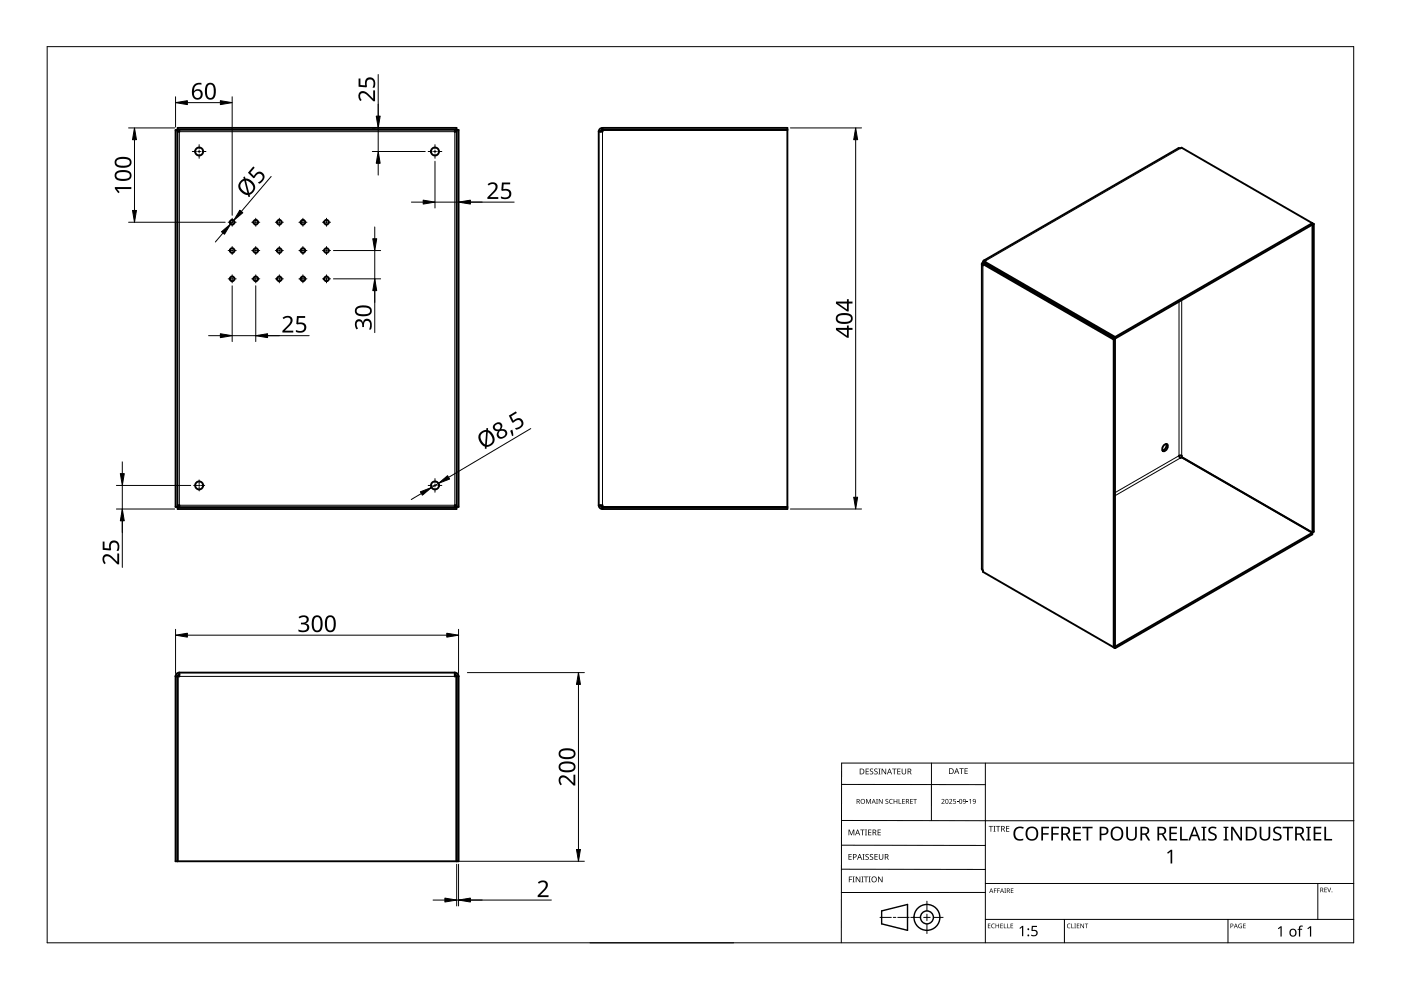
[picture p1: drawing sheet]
<svg xmlns="http://www.w3.org/2000/svg" width="297mm" height="210mm" viewBox="0 0 297 210" stroke-linecap="round" stroke-linejoin="round" font-family="sans-serif">
<g fill="none" stroke="#000" stroke-width=".4">
<path d="M37.2 27.6h.4v79.9h-.4zM37.7 27.1h59.1v.4h-59.1zM38 27.5v.4h-.4M96.4 27.5v.4h.4M96.8 27.6h.4v79.9h-.4zM126.9 27.9v79.2M127.7 27.1a.8 .8 0 0 0-.8 .8M127.7 27.1h39.2v80.8h-39.2M127.7 27.6h39.2M127.7 27.1v.8h-.8M166.9 27.5h-39.2l-.4 .4M208.2 56v64.8l.2 .1v.3l28 16.2"/>
<path d="M208.4 55.6l-.2 .4 .2 .3v-.3M208.4 55.6l28 16.2v-.3M208.4 56l27.7 16M208.7 55.8l-.1 .1M208.7 55.8l-.3 .2M208.7 55.8l27.7 16v65.3M208.7 55.7v.1M208.7 55.4l.3-.1h-.4l-.2 .3M208.7 55.4l27.7 16.1M208.7 55.4v.4M211.2 57.2v.1M211.8 57.6h.1"/>
<path d="M212.1 57.7v.1M278.2 47.3l-27.7-16-.6 .1-41.3 23.9M278.2 47.3v.3M278.2 47.6l-42.1 24.4M278.2 47.3l.3 .2M278.2 47.3l-41.8 24.2M278.2 47.6l.1 .1M278.3 47.7v65.2M278.5 47.5v65.3l-.2 .1M278.5 47.5l-.2 .2M230.5 68.4h.1M230.7 68.5h.1"/>
<path d="M231 68.6v.1M236.1 72v65.2l.3-.1M246.8 94.4l.6-.2a.98 .98 0 0 1-.8 1.4 .85 .85 0 0 1 .2-1.2zM247.3 94.1a1.15 1.15 0 0 1-.8 1.4M37.6 107.1h.4v.4M37.7 107.5h59.1v.4h-59.1zM96.8 107.1h-.4v.4M126.9 107.1a.8 .8 0 0 0 .8 .8M126.9 107.1h.8v.8M127.3 107.1l.4 .4h39.2M127.7 107.5h39.2M278.2 113v.3l-41.8 24.1"/>
<path d="M278.2 113l-41.8 24.1M278.3 112.9l-27.8-16v-.3h-.5l.3 .5 .2-.1 27.7 16M236.4 137.1h.1M236.4 137.1v.3M37.2 143.4v39.2h60v-39.2M37.7 143.4v39.2M38 143l-.4 .4v39.2M38 142.6a.8 .8 0 0 0-.8 .8M38 142.6v.8h-.8M38 142.6h58.4M96.4 142.6v.8h.8M96.4 143l.4 .4v39.2"/>
<path d="M96.4 142.6a.8 .8 0 0 1 .8 .8M96.8 143.4v39.2"/>
<circle cx="42.2" cy="32.1" r=".85"/>
<circle cx="92.2" cy="32.1" r=".85"/>
<circle cx="49.2" cy="59.1" r=".5"/>
<circle cx="49.2" cy="53.1" r=".5"/>
<circle cx="49.2" cy="47.1" r=".5"/>
<circle cx="54.2" cy="59.1" r=".5"/>
<circle cx="54.2" cy="53.1" r=".5"/>
<circle cx="54.2" cy="47.1" r=".5"/>
<circle cx="59.2" cy="59.1" r=".5"/>
<circle cx="59.2" cy="53.1" r=".5"/>
<circle cx="59.2" cy="47.1" r=".5"/>
<circle cx="64.2" cy="59.1" r=".5"/>
<circle cx="64.2" cy="53.1" r=".5"/>
<circle cx="64.2" cy="47.1" r=".5"/>
<circle cx="69.2" cy="59.1" r=".5"/>
<circle cx="69.2" cy="53.1" r=".5"/>
<circle cx="69.2" cy="47.1" r=".5"/>
<circle cx="42.2" cy="102.9" r=".85"/>
<circle cx="92.2" cy="102.9" r=".85"/>
</g>
<path d="M38 27.9h58.4v79.2h-58.4zM127.7 27.9v79.2M250.3 31.5l-41.3 23.8M208.4 56.3v64.6M208.7 55.8h.1M250 64v32.6l-13.6 7.9M250.5 63.6v33M250.3 97.1l-13.9 8M38 143.4h58.4" fill="none" stroke="#000" stroke-width=".21"/>
<path d="M10 9.9h277v190h-277z" fill="none" stroke="#000" stroke-width=".21"/>
<g fill="none" stroke="#000" stroke-width=".21">
<path d="M178.4 179.2l30.5 .1M178.4 166.3l30.5 .1M178.5 174h108.6M197.5 161.8v12.2M208.9 161.8v38.1M287 161.8h-108.6v38.1M125.1 199.9h30.5M178.4 184.3h30.5M186.6 194.5h2.4M189.4 194.5h.5M190.4 194.5h2.4M193.1 194.5h2.1"/>
<path d="M195.8 194.5h1.4M196.5 191.1v2M196.5 193.8v1.4M196.5 195.9v2M197.9 194.5h2.1M208.9 189.2h-30.5M208.9 187.3h78.1M208.9 194.9h78.1M225.7 194.9v5M260.4 194.9v5M279.4 187.3v7.6"/>
</g>
<g fill="none" stroke="#000" stroke-width=".3">
<path d="M186.9 193.1l5.5-1.3v5.5l-5.5-1.4z"/>
<circle cx="196.5" cy="194.5" r="1.37"/>
<circle cx="196.5" cy="194.5" r="2.74"/>
</g>
<g fill="#000">
<path d="M179.9 175.9h.2l.4 1 .4-1h.2v1.2h-.1v-1.1l-.4 1.1h-.2l-.4-1.1 .1 1.1h-.2zM182.4 175.9h.9v.1h-.4v1.1h-.1v-1.1h-.4zM183.4 175.9h.4l-.1 .1v1l.1 .1h-.4l.1-.1v-1zM183.6 169.4h.2l.3 .8 .4-.8h.2v1h-.2v-.9l-.4 .9-.4-.9 .1 .9h-.2zM183.5 163h.7v.1h-.5v.4h.5v.1h-.5v.4h.5v.2h-.7zM184.1 175.9h.6v.1h-.5v.4h.5v.1h-.5v.5h.5v.1h-.6zM184.5 163.1l.4-.2 .2 .1v.1a.25 .25 0 0 0-.4-.1 .25 .25 0 0 0 0 .4 .4 .4 0 0 1 .5 .3 .4 .4 0 0 1-.3 .5 .4 .4 0 0 1-.5-.2h.1a.27 .27 0 0 0 .4 .1 .27 .27 0 0 0-.1-.4l-.3-.3zM185.4 163.1l.4-.2 .3 .1-.1 .1a.25 .25 0 0 0-.4-.1 .25 .25 0 0 0 0 .4 .4 .4 0 0 1 .5 .3 .4 .4 0 0 1-.3 .5 .4 .4 0 0 1-.5-.2h.1a.27 .27 0 0 0 .4 .1 .27 .27 0 0 0 0-.4l-.4-.3zM185.8 169.4h.3l-.1 .1v.8l.1 .1h-.3l.1-.1zM186.2 163h.5l-.2 .1v1l.2 .1h-.5l.2-.1v-1zM186.1 175.9h.6v.1h-.5v.4h.5v.1h-.5v.5h.5v.1h-.6zM186.3 169.4h.2l.5 .8v-.8h.1v1h-.1l-.6-.8v.8h-.1z"/>
<path d="M186.9 163h.2l.6 1v-1h.2v1.2h-.2l-.6-1v1h-.2zM187.8 169.5l.3-.1h.2v.2a.25 .25 0 0 0-.3-.1 .25 .25 0 0 0-.1 .3 .25 .25 0 0 0 .3 .1 .32 .32 0 0 1 0 .5 .32 .32 0 0 1-.5-.1 .25 .25 0 0 0 .4 .1 .25 .25 0 0 0 0-.4l-.3-.2zM188.6 169.5l.4-.1h.3l-.1 .2a.41 .41 0 0 0-.6 .3 .41 .41 0 0 0 .6 .4 .48 .48 0 0 1-.6-.1 .48 .48 0 0 1 0-.7zM189.1 163h1v.1h-.4v1.1h-.2v-1.1h-.4zM189.5 169.4h.1v.4h.5v-.4h.1v1h-.1v-.5h-.5v.5h-.1zM190.5 169.4h.2v.9h.4v.1h-.6zM190.2 163h.7v.1h-.5v.4h.5v.1h-.5v.4h.5v.2h-.7zM191.3 169.4h.5v.1h-.4v.3h.4v.1h-.4v.4h.4v.1h-.5zM191.2 163h.1v.8a.32 .32 0 0 0 .3 .3 .32 .32 0 0 0 .4-.4v-.7h.1v.7a.47 .47 0 0 1-.5 .5 .47 .47 0 0 1-.4-.5zM193 169.4h.5v.1h-.4v.3h.4v.1h-.4v.4h.4v.1h-.5zM193.6 169.4h.8v.1h-.3v.9h-.2v-.9h-.3zM199.6 169.5a.37 .37 0 0 1 .6 0 .37 .37 0 0 1-.2 .6l-.2 .2h.5v.1h-.7l.3-.4a.27 .27 0 0 0 .2-.3 .27 .27 0 0 0-.4-.1z"/>
<path d="M201.2 169.5a.37 .37 0 0 1 .6 0 .37 .37 0 0 1-.2 .6l-.2 .2h.5v.1h-.7l.3-.4a.27 .27 0 0 0 .3-.3 .27 .27 0 0 0-.5-.1zM202.1 169.4h.5v.1h-.4v.3a.34 .34 0 0 1 .5 .2 .34 .34 0 0 1-.2 .4 .34 .34 0 0 1-.4-.1 .29 .29 0 0 0 .4 0 .29 .29 0 0 0 0-.4 .29 .29 0 0 0-.4 0zM202.9 170l.3 .1zM203.4 162.9h.9v.1h-.4v1.1h-.1v-1.1h-.4zM204.9 170l.4 .1zM204.5 162.9h.7v.1h-.5v.4h.4v.1h-.4v.5h.5v.1h-.7zM205.5 169.6l.4-.2v1h-.2v-.9zM209.6 175.1h.9v.2h-.3v1h-.2v-1h-.4zM210.6 175.1h.5l-.2 .1v1l.2 .1h-.5l.2-.1v-1zM211.2 175.1h.9v.2h-.4v1h-.2v-1h-.3zM213.3 175.1h.7v.2h-.5v.3h.5v.2h-.5v.4h.5v.1h-.7zM215.2 175.7a1.63 1.63 0 0 1 1.9-.3l-.2 .3a1.14 1.14 0 0 0-1.4 .2 1.14 1.14 0 0 0-.2 1.3 1.11 1.11 0 0 0 1.6 .6v.3a1.52 1.52 0 0 1-1.9-.5 1.52 1.52 0 0 1 .2-1.9z"/>
<path d="M220.8 175.3h1.6v.3h-1.3v1h1.2v.4h-1.2v1.2h-.3zM222.9 175.3h1.6v.3h-1.2v1h1.1v.4h-1.1v1.2h-.4zM227.6 175.3h1.6v.3h-1.3v.9h1.2v.3h-1.2v1.1h1.3v.3h-1.6zM229.5 175.3h2.1v.3h-.9v2.6h-.3v-2.6h-.9zM238.8 175.3h.3v1.9a.76 .76 0 0 0 .8 .7 .76 .76 0 0 0 .8-.7v-1.9h.3v1.9a1.12 1.12 0 0 1-1.1 1 1.12 1.12 0 0 1-1.1-1zM247.9 175.3h1.7v.3h-1.3v.9h1.2v.3h-1.2v1.1h1.3v.3h-1.7zM250.2 175.3h.4v2.6h1.2v.3h-1.6zM254.7 175.3h1.1v.2l-.4 .1v2.3l.4 .1v.2h-1.1v-.2l.4-.1v-2.3l-.4-.1zM256.3 175.6a1.38 1.38 0 0 1 1.6-.2l-.1 .3-.4-.1a.55 .55 0 0 0-.8 .3 .55 .55 0 0 0 .6 .7 .88 .88 0 0 1 .8 1.1 .88 .88 0 0 1-1.3 .5l-.6-.1v-.3h.2a.82 .82 0 0 0 1.3-.3l-.1-.4-.4-.2a.88 .88 0 0 1-.8-1.3zM259.4 175.3h1.1v.2l-.4 .1v2.3l.4 .1v.2h-1.1v-.2l.3-.1v-2.3l-.3-.1zM261 175.3h.4l1.6 2.4v-2.4h.3v2.9h-.4l-1.6-2.4 .1 2.4h-.4zM267.1 175.3h.3v1.9a.76 .76 0 0 0 .8 .7 .76 .76 0 0 0 .8-.7v-1.9h.3v1.9a1.12 1.12 0 0 1-1.1 1 1.12 1.12 0 0 1-1.1-1z"/>
<path d="M270.1 175.6a1.38 1.38 0 0 1 1.6-.2l-.1 .3-.4-.1a.55 .55 0 0 0-.9 .3 .55 .55 0 0 0 .6 .7 .88 .88 0 0 1 .8 1.1 .88 .88 0 0 1-1.2 .5l-.6-.1v-.3h.2a.82 .82 0 0 0 1.3-.3l-.2-.4-.4-.2a.88 .88 0 0 1-.7-1.3zM272 175.3h2.2v.3h-1v2.6h-.3v-2.6h-.9zM276.9 175.3h1.1v.2l-.4 .1v2.3l.4 .1v.2h-1.1v-.2l.3-.1v-2.3l-.3-.1zM278.5 175.3h1.6v.3h-1.2v.9h1.2v.3h-1.2v1.1h1.2v.3h-1.6zM280.8 175.3h.4v2.6h1.2v.3h-1.6zM180 185.8h.7v.2h-.6v.4h.5v.1h-.5v.6h-.1zM179.9 181.1h.7v.1h-.5v.4h.4v.1h-.4v.5h.5v.1h-.7zM180.8 185.8h.4l-.1 .2v.9l.1 .2h-.4l.1-.2v-.9zM181.4 185.8h.2l.7 1.1v-1.1h.1v1.3h-.2l-.6-1v1h-.2zM182.6 185.8h.5l-.2 .2v.9l.2 .2h-.5l.2-.2v-.9zM182.9 181.1h.4l-.1 .1v1l.1 .1h-.4l.1-.1v-1zM183.2 185.8h.9v.2h-.4v1.1h-.2v-1.1h-.3z"/>
<path d="M183.5 181.2l.5-.1h.2v.2a.25 .25 0 0 0-.4-.1 .25 .25 0 0 0 0 .4 .4 .4 0 0 1 .4 .3 .4 .4 0 0 1-.2 .4 .4 .4 0 0 1-.5-.2 .27 .27 0 0 0 .5 .1 .27 .27 0 0 0-.1-.4l-.4-.3zM184.2 185.8h.4l-.1 .2v.9l.1 .2h-.4l.1-.2v-.9zM184.5 181.2l.4-.1h.2v.2a.25 .25 0 0 0-.4-.1 .25 .25 0 0 0 0 .4 .4 .4 0 0 1 .5 .3 .4 .4 0 0 1-.3 .4 .4 .4 0 0 1-.5-.2h.1a.27 .27 0 0 0 .4 .1 .27 .27 0 0 0-.1-.4l-.3-.3zM185.4 181.1h.7v.1h-.5v.4h.5v.1h-.5v.5h.5v.1h-.7zM186.2 185.8h.1l.7 1.1v-1.1h.1v1.3h-.2l-.6-1v1h-.1zM186.3 181.1h.2v.8a.32 .32 0 0 0 .3 .3 .32 .32 0 0 0 .3-.3v-.8h.2v.8a.47 .47 0 0 1-.5 .4 .47 .47 0 0 1-.5-.4zM209.5 195.8h.5l-.4 .1v.3h.4l-.4 .1v.4l.4 .1h-.5zM210.3 196l.3-.2 .3 .1v.1a.39 .39 0 0 0-.6 .3 .39 .39 0 0 0 .6 .4 .46 .46 0 0 1-.7-.1 .46 .46 0 0 1 .1-.6zM210.7 188.4h.6l-.4 .1v.3h.4l-.4 .1v.4h-.2zM211.4 188.4h.6l-.4 .1v.3h.4l-.4 .1v.4h-.2zM211.1 195.8h.1v.4h.5v-.4h.1v1h-.1v-.5h-.5v.5h-.1zM212.1 195.8h.5l-.4 .1v.3h.4l-.4 .1v.4l.4 .1h-.5z"/>
<path d="M212.8 195.8h.2v.9l.4 .1h-.6zM212.9 188.4h.4l-.1 .1 .1 .8h-.4l.2-.1zM213.6 195.8h.1v.9l.4 .1h-.5zM214.3 195.8h.5l-.4 .1v.3h.4l-.4 .1v.4l.4 .1h-.5zM214.3 188.4h.6l-.5 .1v.3h.4l-.4 .1v.3l.5 .1h-.6zM216.1 196.8l.6-.5h.3v2.2h-.3v-1.9l-.4 .3zM218.8 196.3h1.1v.2h-.9l-.1 .7a.75 .75 0 0 1 1.1 .7 .75 .75 0 0 1-1.1 .6l-.3-.1v-.3l.3 .2a.51 .51 0 0 0 .8-.4 .51 .51 0 0 0-.7-.5l-.3-.1zM226.3 196l.4-.2 .3 .1-.1 .1a.39 .39 0 0 0-.6 .3 .39 .39 0 0 0 .6 .4 .46 .46 0 0 1-.6-.1 .46 .46 0 0 1 0-.6zM227.1 195.8h.2v.9l.4 .1h-.6zM227.8 195.8h.3l-.1 .1 .1 .9h-.3l.1-.1zM228.3 195.8h.5l-.4 .1v.3h.4l-.4 .1v.4l.4 .1h-.5zM229.1 195.8h.1l.5 .8v-.8h.1v1h-.1l-.5-.8v.8h-.1z"/>
<path d="M230 195.8h.7l-.3 .1v.9h-.1v-.9zM247.4 180.8l.8-.6h.3v2.9h-.3v-2.6l-.6 .5zM262.7 196l.6-.1-.1 .1a.4 .4 0 0 0-.5 .3 .4 .4 0 0 0 .5 .4v-.3l-.2-.1h.3v.5a.53 .53 0 0 1-.7-.1 .53 .53 0 0 1 .1-.7zM263.6 195.8h.5l-.4 .1v.3h.4l-.4 .1v.4l.4 .1h-.5zM270.9 196.8l.6-.4h.2v2.2h-.2v-1.9l-.4 .3zM275.5 196.4l.7-.1v.2h-.4l-.1 .2v.2h.4v.2h-.4v1.5h-.3v-1.5h-.3l.3-.2zM277.2 196.8l.6-.4h.2v2.2h-.3v-1.9l-.4 .3zM280.8 188.2h.5l-.4 .1v.3h.4l-.4 .1v.4l.4 .1h-.5zM281.4 188.2h.1l.3 .8 .3-.8h.1l-.3 1h-.1z"/>
<path d="M181.6 169.4h.3a.29 .29 0 0 1 .4 .2 .29 .29 0 0 1-.2 .4l.3 .4h-.2l-.2-.4h-.2v.4h-.2zM181.8 169.5v.4h.1a.2 .2 0 0 0 .2-.2 .2 .2 0 0 0-.2-.2z"/>
<path d="M181.8 175.9h.1l.5 1.2h-.2l-.1-.4h-.5l-.2 .4h-.1zM181.8 176l-.2 .6h.4z"/>
<path d="M182.3 163h.4a.61 .61 0 0 1 .6 .6 .61 .61 0 0 1-.7 .6h-.3zM182.4 163.1v.9h.2a.48 .48 0 0 0 .5-.4 .48 .48 0 0 0-.5-.5z"/>
<path d="M182.4 169.9a.51 .51 0 0 1 1 0 .51 .51 0 0 1-1 0zM182.6 169.9a.4 .4 0 0 0 .8 0 .4 .4 0 0 0-.8 0z"/>
<path d="M185 175.9h.3a.35 .35 0 0 1 .5 .2 .35 .35 0 0 1-.3 .5l.4 .5h-.2l-.3-.5h-.2v.5h-.2zM185.2 176v.5h.1a.23 .23 0 0 0 .3-.3 .23 .23 0 0 0-.3-.2z"/>
<path d="M185.2 169.4l.5 1-.3-.3h-.4l-.2 .3zM185.2 169.5l-.1 .5h.3z"/>
<path d="M188.5 163h.2l.4 1.2h-.1l-.2-.4h-.5l-.1 .4h-.2zM188.6 163.1l-.2 .6h.4z"/>
<path d="M192.1 169.4h.3a.29 .29 0 0 1 .3 .2 .29 .29 0 0 1-.2 .4l.3 .4h-.1l-.3-.4h-.2v.4h-.1zM192.2 169.5v.4h.2a.2 .2 0 0 0 .2-.2 .2 .2 0 0 0-.3-.2z"/>
<path d="M192.4 163h.4a.35 .35 0 0 1 .4 .2 .35 .35 0 0 1-.2 .4l.3 .6h-.2l-.3-.5h-.2v.5h-.2zM192.6 163.1v.4h.2a.23 .23 0 0 0 .3-.2 .23 .23 0 0 0-.3-.2z"/>
<path d="M200.5 169.5l.4-.1 .2 .2v.5l-.2 .3h-.3l-.2-.2zM200.6 169.6v.1a.37 .37 0 0 0-.1 .4 .37 .37 0 0 0 .4 .2 .4 .4 0 0 0 .1-.5 .4 .4 0 0 0-.4-.2z"/>
<path d="M201.2 162.9h.4a.61 .61 0 0 1 .6 .6 .61 .61 0 0 1-.6 .6h-.4zM201.4 163v1h.1a.48 .48 0 0 0 .5-.5 .48 .48 0 0 0-.4-.5z"/>
<path d="M202.8 162.9h.1l.5 1.2h-.2l-.1-.4h-.5l-.1 .4h-.2zM202.8 163l-.1 .6h.3z"/>
<path d="M203.5 169.5l.3-.1 .2 .2v.5l-.2 .3h-.3l-.1-.2zM203.5 169.6v.1a.37 .37 0 0 0-.1 .4 .37 .37 0 0 0 .4 .2 .4 .4 0 0 0 .1-.5 .4 .4 0 0 0-.4-.2z"/>
<path d="M204.2 169.5a.49 .49 0 0 1 .6 .4 .49 .49 0 0 1-.4 .5l-.2-.1h.4l.1-.4a.32 .32 0 0 1-.5 .1 .32 .32 0 0 1 0-.5zM204.3 169.7a.22 .22 0 0 0 .4 0 .22 .22 0 0 0-.4 0z"/>
<path d="M206.3 169.5a.49 .49 0 0 1 .6 .4 .49 .49 0 0 1-.4 .5l-.2-.1h.4l.1-.4a.32 .32 0 0 1-.5 .1 .32 .32 0 0 1 0-.5zM206.3 169.7a.25 .25 0 0 0 .5 0 .25 .25 0 0 0-.5 0z"/>
<path d="M212.3 175.1h.3a.35 .35 0 0 1 .4 .3 .35 .35 0 0 1-.2 .4l.3 .5h-.2l-.3-.5h-.2v.5h-.1zM212.4 175.2v.5h.2a.23 .23 0 0 0 .3-.2 .23 .23 0 0 0-.3-.3z"/>
<path d="M217.8 175.6a1.44 1.44 0 0 1 1.9-.1 1.44 1.44 0 0 1 .3 1.9 1.39 1.39 0 0 1-1.8 .7 1.39 1.39 0 0 1-.7-1.8zM218.1 175.8a1.23 1.23 0 0 0 .6 2.1 1.23 1.23 0 0 0 1.1-.9 1.23 1.23 0 0 0-.6-1.4h-.6z"/>
<path d="M225 175.3h.8a.84 .84 0 0 1 1 .6 .84 .84 0 0 1-.5 1l.8 1.3h-.4l-.7-1.2h-.6v1.2h-.4zM225.4 175.6v1.1h.4a.56 .56 0 0 0 .7-.6 .56 .56 0 0 0-.7-.5z"/>
<path d="M233.2 175.3h.7a.92 .92 0 0 1 1.1 .9 .92 .92 0 0 1-1.1 .9h-.4v1.1h-.3zM233.5 175.6v1.2a.73 .73 0 0 0 .8-.1 .73 .73 0 0 0 .3-.8l-.4-.3z"/>
<path d="M235.8 175.6a1.44 1.44 0 0 1 1.9-.1 1.44 1.44 0 0 1 .4 1.9 1.39 1.39 0 0 1-1.9 .7 1.39 1.39 0 0 1-.7-1.8zM236.2 175.8a1.23 1.23 0 0 0 .5 2.1 1.23 1.23 0 0 0 1.1-.9 1.23 1.23 0 0 0-.6-1.4h-.6z"/>
<path d="M241.8 175.3h.8a.84 .84 0 0 1 1 .6 .84 .84 0 0 1-.5 1l.8 1.3h-.5l-.7-1.2h-.5v1.2h-.4zM242.2 175.6v1.1h.4a.56 .56 0 0 0 .7-.6 .56 .56 0 0 0-.7-.5z"/>
<path d="M245.4 175.3h.8a.84 .84 0 0 1 1 .6 .84 .84 0 0 1-.5 1l.8 1.3h-.5l-.7-1.2h-.5v1.2h-.4zM245.8 175.6v1.1h.4a.56 .56 0 0 0 .7-.6 .56 .56 0 0 0-.7-.5z"/>
<path d="M253.1 175.3h.3l1.1 2.9h-.3l-.4-.9h-1.1l-.4 .9h-.4zM253.2 175.7l-.4 1.3h.9z"/>
<path d="M264.1 175.3h.9a1.46 1.46 0 0 1 1.5 1.5 1.46 1.46 0 0 1-1.6 1.4h-.8zM264.5 175.6v2.3h.4a1.14 1.14 0 0 0 1.2-1.1 1.14 1.14 0 0 0-1.1-1.2z"/>
<path d="M274.6 175.3h.8a.84 .84 0 0 1 1 .6 .84 .84 0 0 1-.5 1l.8 1.3h-.5l-.7-1.2h-.5v1.2h-.4zM275 175.6v1.1h.4a.56 .56 0 0 0 .7-.6 .56 .56 0 0 0-.7-.5z"/>
<path d="M180.8 181.1h.4a.41 .41 0 0 1 .4 .5 .41 .41 0 0 1-.6 .2v.5h-.2zM181 181.2v.5a.29 .29 0 0 0 .5-.3 .29 .29 0 0 0-.5-.2z"/>
<path d="M182.2 181.1h.1l.5 1.2h-.2l-.1-.4h-.5l-.1 .4h-.2zM182.3 181.2l-.2 .6h.3z"/>
<path d="M184.7 186.5a.61 .61 0 0 1 1.2 0 .61 .61 0 0 1-1.2 0zM184.9 186.5a.45 .45 0 0 0 .9 0 .45 .45 0 0 0-.9 0z"/>
<path d="M187.6 181.1h.3a.35 .35 0 0 1 .5 .2 .35 .35 0 0 1-.3 .4l.4 .6h-.2l-.3-.5h-.3v.5h-.1zM187.7 181.2v.5h.2a.23 .23 0 0 0 .3-.3 .23 .23 0 0 0-.3-.2z"/>
<path d="M210.1 188.4l.5 .9-.2-.3h-.4l-.3 .3zM210.2 188.5l-.2 .4h.3z"/>
<path d="M212.4 188.4l.5 .9-.3-.3h-.3l-.3 .3zM212.4 188.5l-.1 .4h.3z"/>
<path d="M213.5 188.4h.2a.28 .28 0 0 1 .4 .2 .28 .28 0 0 1-.2 .3l.3 .4-.4-.4h-.2v.4h-.1zM213.6 188.5v.3h.1a.19 .19 0 0 0 .3-.2 .19 .19 0 0 0-.3-.1z"/>
<path d="M260.9 195.8h.2a.32 .32 0 0 1 .4 .4 .32 .32 0 0 1-.5 .2v.4h-.1zM261 195.9v.4a.24 .24 0 0 0 .4-.2 .24 .24 0 0 0-.4-.2z"/>
<path d="M262 195.8l.4 1-.2-.3h-.4l-.2 .3zM262 196l-.1 .4h.3z"/>
<path d="M273.6 197.1a.82 .82 0 0 1 1.2 .1 .82 .82 0 0 1-.2 1.2 .82 .82 0 0 1-1.2-.4zM273.8 197.2a.6 .6 0 0 0-.1 .8 .6 .6 0 0 0 .8 .2l.1-.3a.53 .53 0 0 0-.1-.6 .53 .53 0 0 0-.7-.1z"/>
<path d="M279.9 188.2h.3a.28 .28 0 0 1 .3 .2 .28 .28 0 0 1-.1 .3l.2 .5-.3-.4h-.2v.4h-.2zM280.1 188.3v.4h.1a.19 .19 0 0 0 .2-.2 .19 .19 0 0 0-.2-.2z"/>
<circle cx="218" cy="198.3" r=".2"/>
<circle cx="218" cy="197" r=".2"/>
<circle cx="282.4" cy="189.1" r=".09"/>
</g>
<g fill="none" stroke="#000" stroke-width=".21">
<path d="M40.8 32.1h.8M41.9 32.1h.6M42.2 30.7v.8M42.2 31.8v.6M42.2 32.7v.9M42.8 32.1h.9M90.8 32.1h.8M91.9 32.1h.6M92.2 30.7v.8M92.2 31.8v.6M92.2 32.7v.9M92.8 32.1h.9"/>
<path d="M48.4 53.1h.5M48.4 47.1h.5M48.4 59.1h.5M49 53.1h.4M49 47.1h.4M49 59.1h.4M49.2 46.3v.5M49.2 46.9v.4M49.2 47.5v.5M49.2 52.3v.5M49.2 52.9v.4M49.2 53.5v.5"/>
<path d="M49.2 58.3v.5M49.2 58.9v.4M49.2 59.5v.5M49.6 53.1h.5M49.6 47.1h.5M49.6 59.1h.5M53.4 53.1h.5M53.4 47.1h.5M53.4 59.1h.5M54 53.1h.4M54 47.1h.4M54 59.1h.4"/>
<path d="M54.2 46.3v.5M54.2 46.9v.4M54.2 47.5v.5M54.2 52.3v.5M54.2 52.9v.4M54.2 53.5v.5M54.2 58.3v.5M54.2 58.9v.4M54.2 59.5v.5M54.6 53.1h.5M54.6 47.1h.5M54.6 59.1h.5"/>
<path d="M58.4 53.1h.5M58.4 47.1h.5M58.4 59.1h.5M59 53.1h.4M59 47.1h.4M59 59.1h.4M59.2 46.3v.5M59.2 46.9v.4M59.2 47.5v.5M59.2 52.3v.5M59.2 52.9v.4M59.2 53.5v.5"/>
<path d="M59.2 58.3v.5M59.2 58.9v.4M59.2 59.5v.5M59.6 53.1h.5M59.6 47.1h.5M59.6 59.1h.5M63.4 53.1h.5M63.4 47.1h.5M63.4 59.1h.5M64 53.1h.4M64 47.1h.4M64 59.1h.4"/>
<path d="M64.2 46.3v.5M64.2 46.9v.4M64.2 47.5v.5M64.2 52.3v.5M64.2 52.9v.4M64.2 53.5v.5M64.2 58.3v.5M64.2 58.9v.4M64.2 59.5v.5M64.6 53.1h.5M64.6 47.1h.5M64.6 59.1h.5"/>
<path d="M68.4 53.1h.5M68.4 47.1h.5M68.4 59.1h.5M69 53.1h.4M69 47.1h.4M69 59.1h.4M69.2 46.3v.5M69.2 46.9v.4M69.2 47.5v.5M69.2 52.3v.5M69.2 52.9v.4M69.2 53.5v.5"/>
<path d="M69.2 58.3v.5M69.2 58.9v.4M69.2 59.5v.5M69.6 53.1h.5M69.6 47.1h.5M69.6 59.1h.5M41.1 102.9h.8M42.1 102.9h.3M42.2 101.8v.8M42.2 102.8v.3M42.2 103.2v.9M42.5 102.9h.9"/>
<path d="M90.8 102.9h.8M91.9 102.9h.6M92.2 101.5v.8M92.2 102.6v.6M92.2 103.5v.9M92.8 102.9h.9"/>
</g>
<g fill="none" stroke="#000" stroke-width=".21">
<path d="M80.2 15.8v16.3M27.3 27.1h9.7M28.5 29.6v15M37.2 20.5v6.4M39.7 21.8h7M49.2 20.5v25.1M57.5 37.4l-6.3 7.4M78.9 32.1h11.3M78.9 27.1h.7M80.2 34.6v2.5M92.2 34.2v9.9M167.6 27.1h15.1"/>
<path d="M181.4 29.6v75.8M27.3 47.1h20.4M47.3 49.4l-1.6 1.9M49.5 46.7l-.6 .8M70.7 59.1h10M70.7 53.1h10M79.5 48.1v2.5M79.5 53.1v17.4M87.2 42.9h2.5M92.2 42.9h16.8M97.2 43.5v.6M44.2 71.2h2.5"/>
<path d="M49.2 60.6v11.8M49.2 71.2h16.3M54.2 60.6v11.8M25.9 97.9v2.5M112.5 90.9l-17.4 10.3M24.7 102.9h15.7M24.7 107.9h12.3M25.9 102.9v17.4M89.3 104.6l-2.1 1.3M93 102.5l-1.5 .9M167.6 107.9h15.1M37.2 133.4v9.4"/>
<path d="M39.7 134.7h55M97.2 133.4v9.4M99.1 142.6h24.8M122.6 145.1v35M91.8 190.8h2.5M96.8 183.2v8.9M96.8 190.8h20.1M97.2 183.2v8.9M97.4 182.6h26.5"/>
</g>
<g fill="#000">
<path d="M76 16.6h.4v1.4l1 .1a1.17 1.17 0 0 1 1-1.7 1.17 1.17 0 0 1 1.2 1.6l-.2 .6h-.4a1.03 1.03 0 0 0 .2-1 1.03 1.03 0 0 0-.8-.8 .93 .93 0 0 0-.6 1.5l-.1 .2-1.7-.1zM76.2 19.6a1.5 1.5 0 0 1 2.2 .6l.7 .7v-1.7h.4v2.3h-.3l-1.2-1.1a.98 .98 0 0 0-1.6-.3v.5l.3 .6-.3 .2a1.46 1.46 0 0 1-.2-1.8zM24.4 39.7h3.4v.4h-3l.6 .6-.3 .3-.7-1zM53.7 35.3l.3 .2-.9 1.1 .7 .7a1.17 1.17 0 0 1 1.9-.7 1.17 1.17 0 0 1-.2 2l-.5 .4-.3-.3a1.03 1.03 0 0 0 .9-.6 1.03 1.03 0 0 0-.2-1.1 .93 .93 0 0 0-1.4 .7l-.3 .1-1.1-1.2zM103.4 39.1a1.16 1.16 0 0 1 1.3-.5 1.16 1.16 0 0 1 .8 1.2l-.3 .6-1.3 1.4h1.7v.4h-2.3v-.4l1.1-1.1a.98 .98 0 0 0 .3-1.6l-.5-.1-.6 .3zM106.4 38.7h1.8v.4h-1.4l-.1 1a1.17 1.17 0 0 1 1.7 1 1.17 1.17 0 0 1-1.6 1.1l-.6-.2v-.4a1.03 1.03 0 0 0 1.8-.5 .93 .93 0 0 0-1.5-.6l-.2-.2zM59.9 67.4a1.16 1.16 0 0 1 1.3-.4 1.16 1.16 0 0 1 .8 1.1l-.3 .7-1.3 1.3h1.8v.4h-2.3v-.4l1.1-1.1a.98 .98 0 0 0 .2-1.6l-.4-.1-.7 .4zM63 67h1.7v.4h-1.4l-.1 1a1.17 1.17 0 0 1 1.8 1 1.17 1.17 0 0 1-1.6 1.1l-.7-.1v-.4a1.03 1.03 0 0 0 1.1 .2 1.03 1.03 0 0 0 .7-.8 .93 .93 0 0 0-1.5-.6l-.2-.1zM75.5 68a.85 .85 0 0 1 .9-.3 .85 .85 0 0 1 .6 .7 .93 .93 0 0 1 1-.8 .93 .93 0 0 1 .8 1l-.2 1.3h-.4a1.24 1.24 0 0 0-.3-1.9 .71 .71 0 0 0-.7 1v.3h-.4a.81 .81 0 0 0-.1-.8 .81 .81 0 0 0-.8-.3 1.02 1.02 0 0 0 0 1.4l-.3 .3a1.65 1.65 0 0 1-.1-1.9zM108.2 91.3l.4-.2 .2 1.2-.2 .2zM107.9 88.1l1.5-.9 .2 .4-1.2 .7 .4 .9a1.17 1.17 0 0 1 2-.1 1.17 1.17 0 0 1-.8 1.8l-.6 .2-.2-.3a1.03 1.03 0 0 0 1-.3 1.03 1.03 0 0 0 .2-1.1 .93 .93 0 0 0-1.5 .2h-.3zM21.8 114.8h.4v1.4l1 .1a1.17 1.17 0 0 1 .9-1.7 1.17 1.17 0 0 1 1.2 1.6l-.2 .6h-.4a1.03 1.03 0 0 0-.5-1.8 .93 .93 0 0 0-.6 1.5l-.2 .2-1.6-.1z"/>
<path d="M22 117.8a1.5 1.5 0 0 1 2.1 .6l.8 .7v-1.7h.4v2.3h-.4l-1.1-1.1a.98 .98 0 0 0-1.7-.3v.5l.3 .6-.3 .2a1.47 1.47 0 0 1-.1-1.8zM63.3 130.8a1.25 1.25 0 0 1 1.2-.4 1.25 1.25 0 0 1 1 .9 .85 .85 0 0 1-.8 .9 .93 .93 0 0 1 .9 1 .93 .93 0 0 1-1.1 .8l-1.2-.1v-.4a1.24 1.24 0 0 0 1.8-.3 .71 .71 0 0 0-1-.8h-.3v-.4a.81 .81 0 0 0 .9 0 .81 .81 0 0 0 .3-.9 1.02 1.02 0 0 0-1.5 0zM118.7 164.7a1.5 1.5 0 0 1 2.1 .6l.8 .7v-1.8h.4v2.4h-.4l-1.1-1.2a.98 .98 0 0 0-1.7-.2v.5l.3 .6-.3 .2a1.47 1.47 0 0 1-.1-1.8zM114 187.1a1.16 1.16 0 0 1 1.4-.4 1.16 1.16 0 0 1 .7 1.1l-.3 .7-1.3 1.3h1.8v.4h-2.3v-.4l1.1-1.1a.98 .98 0 0 0 .3-1.6h-.5l-.6 .3z"/>
<path d="M41.2 17.9l.5-.3h.6h.4v.4a1.18 1.18 0 0 0-1.6 1.3 1.08 1.08 0 0 1 1.7-.1 1.08 1.08 0 0 1-.1 1.6 1.22 1.22 0 0 1-1.5 .1 1.22 1.22 0 0 1-.5-1.3l.1-.9zM41.1 20a.76 .76 0 0 0 1.5 0 .76 .76 0 0 0-1.5 0z"/>
<path d="M43.9 17.8a1.16 1.16 0 0 1 1.3-.1 1.16 1.16 0 0 1 .5 1.2 1.69 1.69 0 0 1-1 2.2 1.27 1.27 0 0 1-1.2-1.5l.1-1.2zM44.1 18.1a2.16 2.16 0 0 0 .3 2.7 .82 .82 0 0 0 .9-1.1 1.35 1.35 0 0 0-.7-1.8z"/>
<path d="M24.6 36.5a2.6 2.6 0 0 1 3.2 .2 1.22 1.22 0 0 1-.2 1.3 1.22 1.22 0 0 1-1.3 .4 1.53 1.53 0 0 1-2-1zM24.9 36.8a.75 .75 0 0 0-.1 .9 .75 .75 0 0 0 .9 .2h1a.69 .69 0 0 0 .8-.7 .69 .69 0 0 0-.8-.7h-1.2z"/>
<path d="M24.6 33.7a2.6 2.6 0 0 1 3.2 .2 1.22 1.22 0 0 1-.2 1.3 1.22 1.22 0 0 1-1.3 .4 1.53 1.53 0 0 1-2-1zM24.9 34a.75 .75 0 0 0-.1 .9 .75 .75 0 0 0 .9 .2h1a.69 .69 0 0 0 .8-.7 .69 .69 0 0 0-.8-.7h-1.2z"/>
<path d="M51.6 37.5l.3-.1 .1 .4a1.81 1.81 0 0 1 1.9 1.3 1.81 1.81 0 0 1-.8 2.1l-.2 .1 .1 .4-.3 .1-.1-.4a1.84 1.84 0 0 1-1.8-1.1 1.84 1.84 0 0 1 .3-2l.6-.4zM52.1 38.3l.7 2.6a1.23 1.23 0 0 0 .9-1.2 1.23 1.23 0 0 0-.9-1.2zM51.4 38.5l-.3 .4a1.34 1.34 0 0 0 .9 1.9l.5 .1-.7-2.6z"/>
<path d="M75.5 65.2a2.59 2.59 0 0 1 3.2 .2 1.22 1.22 0 0 1-.2 1.3 1.22 1.22 0 0 1-1.3 .4 1.53 1.53 0 0 1-2-1zM75.8 65.5a.75 .75 0 0 0 0 .9 .75 .75 0 0 0 .9 .2h1a.69 .69 0 0 0 .8-.7 .69 .69 0 0 0-.8-.7h-1.3z"/>
<path d="M177.5 66.8a2.6 2.6 0 0 1 3.2 .2 1.22 1.22 0 0 1-.2 1.3 1.22 1.22 0 0 1-1.3 .4 1.53 1.53 0 0 1-2-1zM177.8 67.1a.75 .75 0 0 0-.1 .9 .75 .75 0 0 0 .9 .2h1a.69 .69 0 0 0 .8-.7 .69 .69 0 0 0-.8-.7h-1.2z"/>
<path d="M177.2 69.5h2.4v-.5h.4v.5h.7v.4h-.7v1.7h-.4l-2.4-1.6zM177.7 69.9l1.9 1.3v-1.3z"/>
<path d="M177.2 63.9h2.4v-.5h.4v.5h.7v.5h-.7v1.6h-.4l-2.4-1.6zM177.7 64.3l1.9 1.3v-1.2z"/>
<path d="M101.8 91.7l.7-.4 .6-.2v-.3h.4v.4a1.81 1.81 0 0 1 1.4 1.8 1.81 1.81 0 0 1-1.5 1.7l-.2 .1-.1 .4-.3-.1v-.4a2 2 0 0 1-1-3zM103.4 91.6l-.2 2.7a1.23 1.23 0 0 0 1.2-.8 1.23 1.23 0 0 0-.4-1.4zM102.1 92a1.51 1.51 0 0 0 .8 2.2l.2-2.6-.5 .1z"/>
<path d="M104.7 90a.93 .93 0 0 1 1.1-.5 .93 .93 0 0 1 .7 .9l-.2 .6a1 1 0 0 1 1.2 .7 1 1 0 0 1-.8 1.2 .94 .94 0 0 1-1.2-.2 .94 .94 0 0 1 .1-1.3h-.2a.85 .85 0 0 1-.8-.5 .85 .85 0 0 1 .1-.9zM105.7 92a.7 .7 0 0 0 1.4 0 .7 .7 0 0 0-1.4 0zM105 90.5a.58 .58 0 0 0 1.1 0 .58 .58 0 0 0-1.1 0z"/>
<path d="M66.5 130.7a1.16 1.16 0 0 1 1.3-.1 1.16 1.16 0 0 1 .6 1.2 1.69 1.69 0 0 1-1 2.2 1.27 1.27 0 0 1-1.3-1.5l.1-1.2zM66.8 131a2.16 2.16 0 0 0 .3 2.7 .82 .82 0 0 0 .9-1.1 1.35 1.35 0 0 0-.8-1.8z"/>
<path d="M69.3 130.7a1.16 1.16 0 0 1 1.3-.1 1.16 1.16 0 0 1 .6 1.2 1.69 1.69 0 0 1-1 2.2 1.27 1.27 0 0 1-1.3-1.5l.1-1.2zM69.6 131a2.16 2.16 0 0 0 .3 2.7 .82 .82 0 0 0 .9-1.1 1.35 1.35 0 0 0-.8-1.8z"/>
<path d="M118.7 159.1a2.6 2.6 0 0 1 3.2 .2 1.22 1.22 0 0 1-.2 1.3 1.22 1.22 0 0 1-1.3 .4 1.53 1.53 0 0 1-2-1zM119 159.4a.75 .75 0 0 0 0 .9 .75 .75 0 0 0 .9 .2h1a.69 .69 0 0 0 .8-.7 .69 .69 0 0 0-.8-.7h-1.3z"/>
<path d="M118.7 161.9a2.6 2.6 0 0 1 3.2 .2 1.22 1.22 0 0 1-.2 1.3 1.22 1.22 0 0 1-1.3 .4 1.53 1.53 0 0 1-2-1.1zM119 162.1a.75 .75 0 0 0 0 1 .75 .75 0 0 0 .9 .2h1a.69 .69 0 0 0 .8-.7 .69 .69 0 0 0-.8-.7h-1.3z"/>
</g>
<g fill="#000" stroke="#000" stroke-width=".21">
<path d="M28.5 27.1l.4 2.5h-.8zM37.2 21.8l2.5-.5v.9zM46.7 21.3l2.5 .5-2.5 .4zM80.2 32.1l.4 2.5h-.8zM79.8 24.6h.8l-.4 2.5zM181.4 27.1l.4 2.5h-.8zM28.1 44.6h.8l-.4 2.5zM47 49.1l1.9-1.6-1.3 2.2zM50.9 44.6l.6 .5-2 1.6zM79 50.6h.9l-.4 2.5zM89.7 42.4l2.5 .5-2.5 .4zM97.2 42.9l2.5-.5v.9z"/>
<path d="M46.7 70.8l2.5 .4-2.5 .4zM54.2 71.2l2.5-.4v.8zM79.5 59.1l.4 2.5h-.9zM25.9 107.9l.4 2.5h-.8zM25.5 100.4h.8l-.4 2.5zM89.1 104.3l2.4-.9-1.9 1.6zM93 102.5l1.9-1.6 .4 .7zM181 105.4h.8l-.4 2.5zM37.2 134.7l2.5-.4v.8zM94.7 134.3l2.5 .4-2.5 .4zM122.6 142.6l.5 2.5h-.9zM94.3 190.4l2.5 .4-2.5 .4z"/>
<path d="M97.2 190.8l2.5-.4v.8zM122.2 180.1h.9l-.5 2.5z"/>
</g>
</svg>
